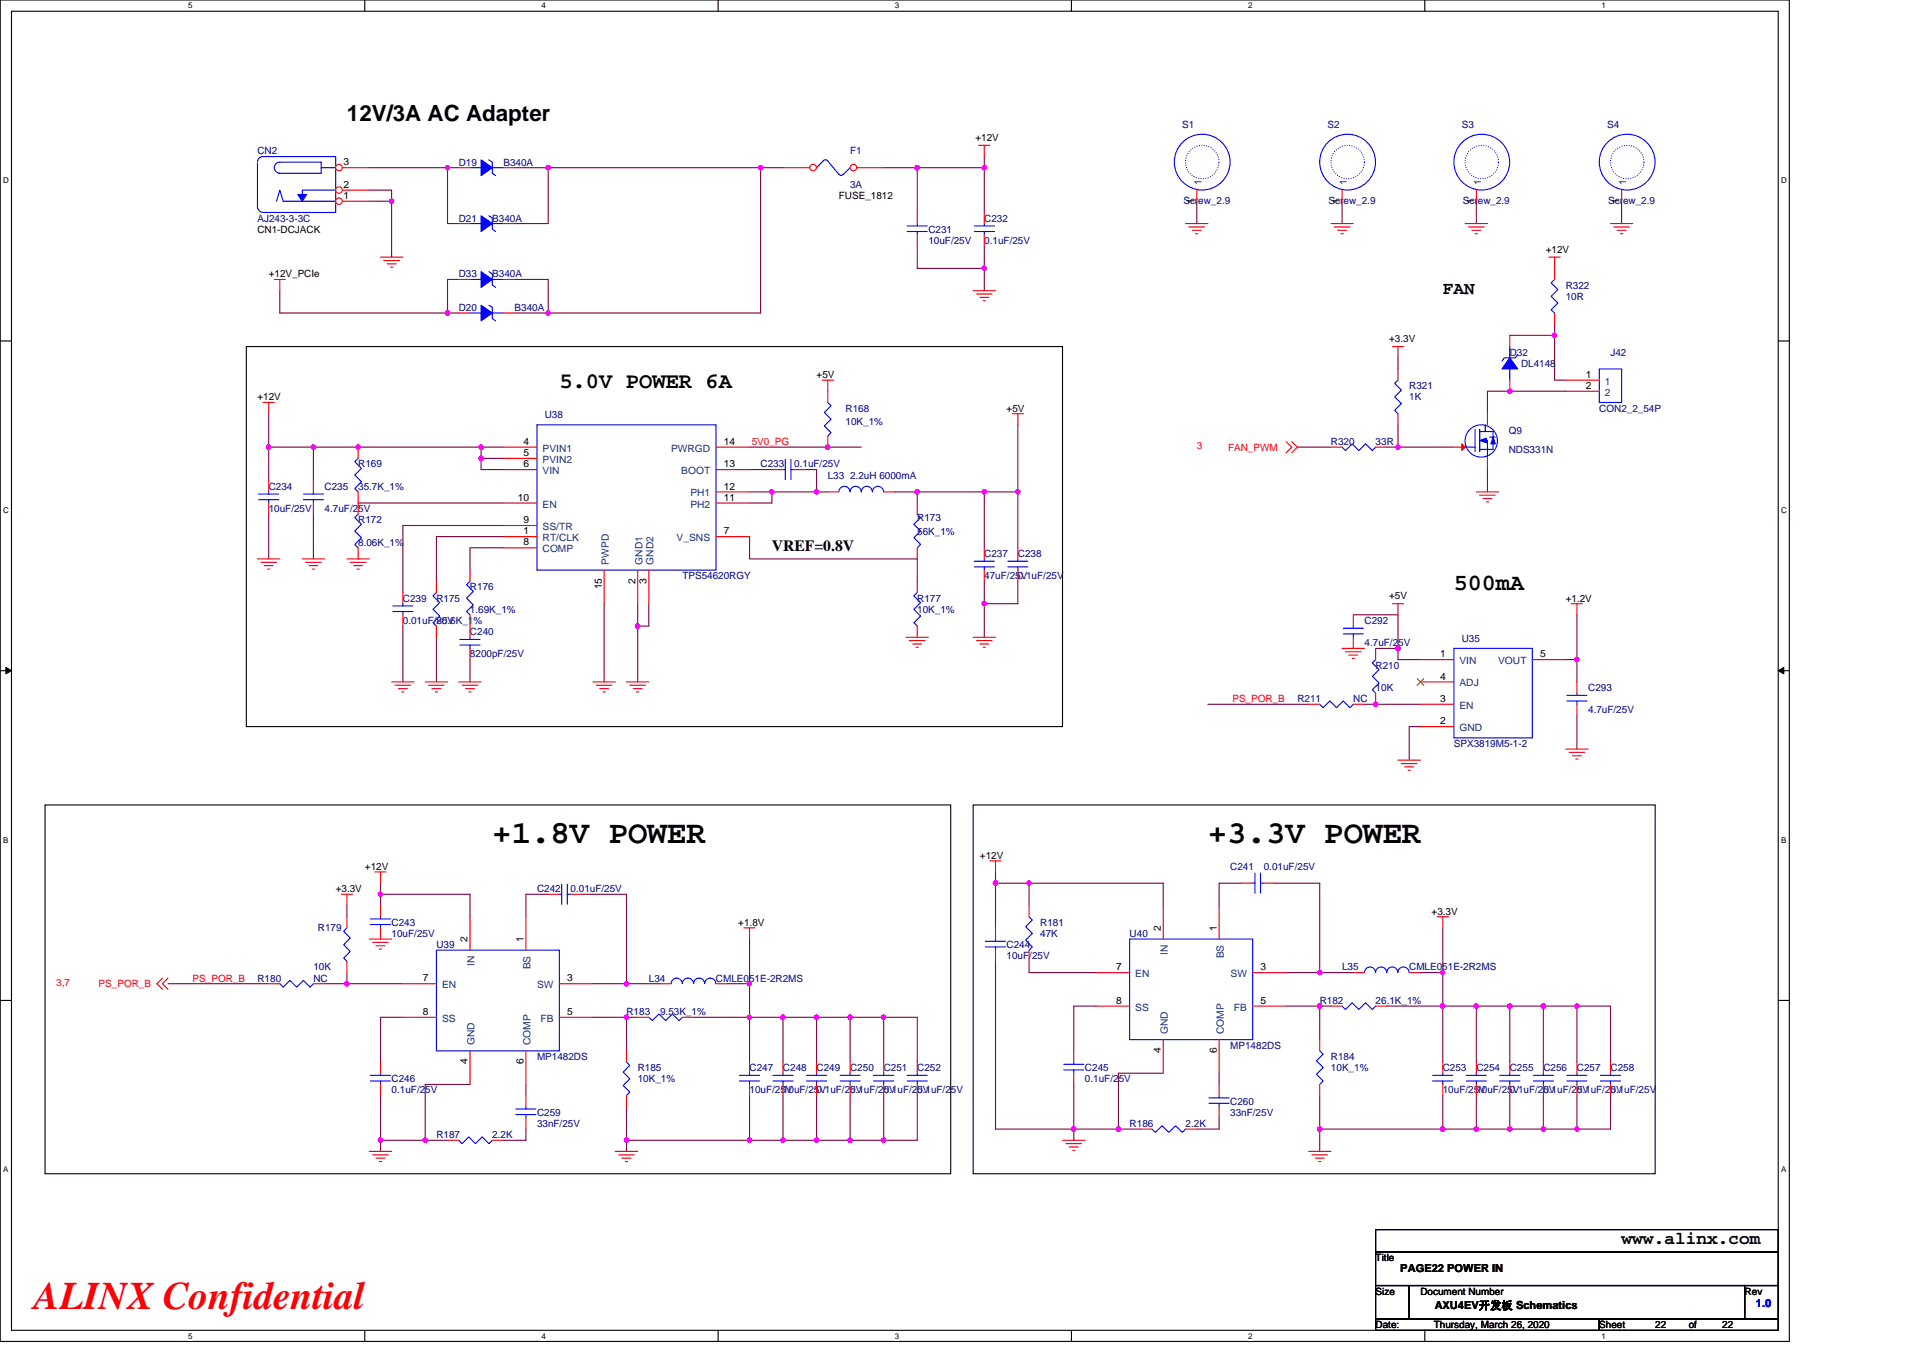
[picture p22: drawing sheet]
<svg xmlns="http://www.w3.org/2000/svg" width="297mm" height="210mm" viewBox="0 0 297 210" stroke-linecap="round" stroke-linejoin="round" font-family="sans-serif">
<defs><g id="words">
<text font-size="6" fill="#f00" x="5.2" y="202.3">ALINX Confidential</text>
<g font-size="5">
<text x="76" y="130.3">+1.8V POWER</text>
<text x="186.6" y="130.3">+3.3V POWER</text>
</g>
<text font-size="3.6" x="224.6" y="91.1">500mA</text>
<g font-size="3.5">
<text x="53.6" y="18.8">12V/3A AC Adapter</text>
<text x="86.4" y="59.9">5.0V POWER 6A</text>
</g>
<g font-size="2.8">
<text x="222.9" y="45.5">FAN</text>
<text x="250.5" y="192.3">www.alinx.com</text>
</g>
<text font-size="2.4" x="119.2" y="85.1">VREF=0.8V</text>
<g font-size="1.7">
<text x="216.3" y="196.6">PAGE22 POWER IN</text>
<text x="221.7" y="202.3">AXU4EV开发板 Schematics</text>
</g>
<text font-size="1.7" fill="#00f" x="271.2" y="202">1.0</text>
<g font-size="1.5" fill="#000080">
<text x="39.8" y="23.9">CN2</text>
<text x="131.3" y="23.9">F1</text>
<text x="182.6" y="19.7">S1</text>
<text x="205.1" y="19.7">S2</text>
<text x="225.8" y="19.7">S3</text>
<text x="248.2" y="19.7">S4</text>
<text x="70.9" y="25.6">D19</text>
<text x="77.8" y="25.6">B340A</text>
<text x="131.3" y="29">3A</text>
<text x="39.8" y="34.2">AJ243-3-3C</text>
<text x="70.9" y="34.2">D21</text>
<text x="76" y="34.2">B340A</text>
<text x="143.4" y="35.9">C231</text>
<text x="152" y="34.2">C232</text>
<text x="182.8" y="31.5">Screw_2.9</text>
<text x="205.2" y="31.5">Screw_2.9</text>
<text x="226" y="31.5">Screw_2.9</text>
<text x="248.4" y="31.5">Screw_2.9</text>
<text x="143.4" y="37.7">10uF/25V</text>
<text x="152" y="37.7">0.1uF/25V</text>
<text x="70.9" y="42.9">D33</text>
<text x="76" y="42.9">B340A</text>
<text x="241.8" y="44.6">R322</text>
<text x="241.8" y="46.3">10R</text>
<text x="70.9" y="48">D20</text>
<text x="79.5" y="48">B340A</text>
<text x="233.2" y="54.9">D32</text>
<text x="234.9" y="56.7">DL4148</text>
<text x="248.8" y="54.9">J42</text>
<text x="84.2" y="64.6">U38</text>
<text x="130.6" y="63.6">R168</text>
<text x="130.6" y="65.7">10K_1%</text>
<text x="217.7" y="60.1">R321</text>
<text x="217.7" y="61.8">1K</text>
<text x="247" y="63.6">CON2_2_54P</text>
<text x="205.6" y="68.8">R320</text>
<text x="212.5" y="68.8">33R</text>
<text x="233" y="67">Q9</text>
<text x="233" y="70">NDS331N</text>
<text x="41.5" y="75.7">C234</text>
<text x="50.1" y="75.7">C235</text>
<text x="55.3" y="72.2">R169</text>
<text x="55.3" y="75.7">35.7K_1%</text>
<text x="117.5" y="72.2">C233</text>
<text x="122.7" y="72.2">0.1uF/25V</text>
<text x="127.9" y="74">L33 2.2uH 6000mA</text>
<text x="41.5" y="79.1">10uF/25V</text>
<text x="50.1" y="79.1">4.7uF/25V</text>
<text x="55.3" y="80.9">R172</text>
<text x="141.7" y="80.5">R173</text>
<text x="141.7" y="82.6">56K_1%</text>
<text x="55.3" y="84.3">8.06K_1%</text>
<text x="105.4" y="89.5">TPS54620RGY</text>
<text x="152" y="86">C237</text>
<text x="152" y="89.5">47uF/25V</text>
<text x="157.2" y="86">C238</text>
<text x="157.2" y="89.5">0.1uF/25V</text>
<text x="62.2" y="92.9">C239</text>
<text x="67.4" y="92.9">R175</text>
<text x="72.6" y="91.2">R176</text>
<text x="72.6" y="94.7">1.69K_1%</text>
<text x="141.7" y="92.9">R177</text>
<text x="141.7" y="94.7">10K_1%</text>
<text x="62.2" y="96.4">0.01uF/25V</text>
<text x="67.4" y="96.4">80.6K_1%</text>
<text x="72.6" y="98.1">C240</text>
<text x="72.6" y="101.6">8200pF/25V</text>
<text x="210.8" y="96.4">C292</text>
<text x="210.8" y="99.9">4.7uF/25V</text>
<text x="225.8" y="99.2">U35</text>
<text x="212.5" y="103.3">R210</text>
<text x="212.5" y="106.8">10K</text>
<text x="245.3" y="106.8">C293</text>
<text x="200.4" y="108.5">R211</text>
<text x="209" y="108.5">NC</text>
<text x="245.3" y="110.2">4.7uF/25V</text>
<text x="224.6" y="115.4">SPX3819M5-1-2</text>
<text x="82.9" y="137.9">C242</text>
<text x="88.1" y="137.9">0.01uF/25V</text>
<text x="190" y="134.4">C241</text>
<text x="195.2" y="134.4">0.01uF/25V</text>
<text x="49.1" y="143.9">R179</text>
<text x="60.5" y="143">C243</text>
<text x="160.7" y="143">R181</text>
<text x="48.4" y="149.9">10K</text>
<text x="60.5" y="144.8">10uF/25V</text>
<text x="67.4" y="146.5">U39</text>
<text x="155.5" y="146.5">C244</text>
<text x="155.5" y="148.2">10uF/25V</text>
<text x="160.7" y="144.8">47K</text>
<text x="174.5" y="144.8">U40</text>
<text x="207.3" y="149.9">L35</text>
<text x="217.7" y="149.9">CMLE051E-2R2MS</text>
<text x="39.8" y="151.7">R180</text>
<text x="48.4" y="151.7">NC</text>
<text x="100.2" y="151.7">L34</text>
<text x="110.6" y="151.7">CMLE051E-2R2MS</text>
<text x="203.9" y="155.1">R182</text>
<text x="212.5" y="155.1">26.1K_1%</text>
<text x="96.8" y="156.8">R183</text>
<text x="102" y="156.8">9.53K_1%</text>
<text x="60.5" y="167.2">C246</text>
<text x="82.9" y="163.8">MP1482DS</text>
<text x="98.5" y="165.5">R185</text>
<text x="98.5" y="167.2">10K_1%</text>
<text x="115.8" y="165.5">C247</text>
<text x="120.9" y="165.5">C248</text>
<text x="126.1" y="165.5">C249</text>
<text x="131.3" y="165.5">C250</text>
<text x="136.5" y="165.5">C251</text>
<text x="141.7" y="165.5">C252</text>
<text x="167.6" y="165.5">C245</text>
<text x="167.6" y="167.2">0.1uF/25V</text>
<text x="190" y="162">MP1482DS</text>
<text x="205.6" y="163.8">R184</text>
<text x="205.6" y="165.5">10K_1%</text>
<text x="222.9" y="165.5">C253</text>
<text x="228" y="165.5">C254</text>
<text x="233.2" y="165.5">C255</text>
<text x="238.4" y="165.5">C256</text>
<text x="243.6" y="165.5">C257</text>
<text x="248.8" y="165.5">C258</text>
<text x="60.5" y="169">0.1uF/25V</text>
<text x="82.9" y="172.4">C259</text>
<text x="115.8" y="169">10uF/25V</text>
<text x="120.9" y="169">10uF/25V</text>
<text x="126.1" y="169">0.1uF/25V</text>
<text x="131.3" y="169">0.1uF/25V</text>
<text x="136.5" y="169">0.1uF/25V</text>
<text x="141.7" y="169">0.1uF/25V</text>
<text x="190" y="170.7">C260</text>
<text x="190" y="172.4">33nF/25V</text>
<text x="222.9" y="169">10uF/25V</text>
<text x="228" y="169">10uF/25V</text>
<text x="233.2" y="169">0.1uF/25V</text>
<text x="238.4" y="169">0.1uF/25V</text>
<text x="243.6" y="169">0.1uF/25V</text>
<text x="248.8" y="169">0.1uF/25V</text>
<text x="67.4" y="175.9">R187</text>
<text x="76" y="175.9">2.2K</text>
<text x="82.9" y="174.1">33nF/25V</text>
<text x="174.5" y="174.1">R186</text>
<text x="183.1" y="174.1">2.2K</text>
</g>
<g font-size="1.5">
<text x="150.7" y="21.8">+12V</text>
<text x="53.1" y="25.5">3</text>
<text x="53.1" y="29">2</text>
<text x="39.8" y="35.9">CN1-DCJACK</text>
<text x="53.1" y="30.7">1</text>
<text x="129.6" y="30.8">FUSE_1812</text>
<text x="184.5" y="31.5" transform="rotate(-90 184.5 31.5)">1</text>
<text x="206.9" y="31.5" transform="rotate(-90 206.9 31.5)">1</text>
<text x="227.7" y="31.5" transform="rotate(-90 227.7 31.5)">1</text>
<text x="250.1" y="31.5" transform="rotate(-90 250.1 31.5)">1</text>
<text x="238.8" y="39.1">+12V</text>
<text x="41.5" y="42.9">+12V_PCIe</text>
<text x="214.6" y="52.9">+3.3V</text>
<text x="126.1" y="58.4">+5V</text>
<text x="244.9" y="58.4">1</text>
<text x="39.8" y="61.8">+12V</text>
<text x="155.5" y="63.6">+5V</text>
<text x="244.9" y="60.1">2</text>
<text x="80.9" y="68.7">4</text>
<text x="80.9" y="70.5">5</text>
<text x="111.8" y="68.7">14</text>
<text x="80" y="77.4">10</text>
<text x="80.9" y="72.2">6</text>
<text x="111.8" y="72.2">13</text>
<text x="111.8" y="77.4">11</text>
<text x="111.8" y="75.6">12</text>
<text x="80.9" y="82.6">1</text>
<text x="80.9" y="80.8">9</text>
<text x="111.8" y="82.6">7</text>
<text x="80.9" y="84.3">8</text>
<text x="93" y="91.1" transform="rotate(-90 93 91.1)">15</text>
<text x="98.1" y="90.2" transform="rotate(-90 98.1 90.2)">2</text>
<text x="99.9" y="90.2" transform="rotate(-90 99.9 90.2)">3</text>
<text x="214.6" y="92.6">+5V</text>
<text x="241.8" y="92.9">+1.2V</text>
<text x="222.5" y="101.6">1</text>
<text x="237.9" y="101.6">5</text>
<text x="222.5" y="105">4</text>
<text x="222.5" y="108.5">3</text>
<text x="222.5" y="111.9">2</text>
<text x="51.9" y="137.9">+3.3V</text>
<text x="56.4" y="134.4">+12V</text>
<text x="151.4" y="132.7">+12V</text>
<text x="114" y="143">+1.8V</text>
<text x="179.3" y="143.9" transform="rotate(-90 179.3 143.9)">2</text>
<text x="188" y="143.9" transform="rotate(-90 188 143.9)">1</text>
<text x="221.1" y="141.3">+3.3V</text>
<text x="72.2" y="145.6" transform="rotate(-90 72.2 145.6)">2</text>
<text x="80.9" y="145.6" transform="rotate(-90 80.9 145.6)">1</text>
<text x="172.4" y="149.9">7</text>
<text x="194.7" y="149.9">3</text>
<text x="65.3" y="151.6">7</text>
<text x="87.6" y="151.6">3</text>
<text x="172.4" y="155.1">8</text>
<text x="194.7" y="155.1">5</text>
<text x="65.3" y="156.8">8</text>
<text x="87.6" y="156.8">5</text>
<text x="72.2" y="164.5" transform="rotate(-90 72.2 164.5)">4</text>
<text x="80.9" y="164.5" transform="rotate(-90 80.9 164.5)">6</text>
<text x="179.3" y="162.7" transform="rotate(-90 179.3 162.7)">4</text>
<text x="188" y="162.7" transform="rotate(-90 188 162.7)">6</text>
<text x="212.5" y="194.9">Title</text>
<text x="212.5" y="200">Size</text>
<text x="219.4" y="200">Document Number</text>
<text x="269.5" y="200">Rev</text>
<text x="212.5" y="205.2">Date:</text>
<text x="221.5" y="205.2">Thursday, March 26, 2020</text>
<text x="247" y="205.2">Sheet</text>
<text x="255.7" y="205.2">22</text>
<text x="260.9" y="205.2">of</text>
<text x="266" y="205.2">22</text>
</g>
<g font-size="1.5" fill="#004080">
<text x="185.6" y="28.5" transform="rotate(-90 185.6 28.5)">1</text>
<text x="208" y="28.5" transform="rotate(-90 208 28.5)">1</text>
<text x="228.8" y="28.5" transform="rotate(-90 228.8 28.5)">1</text>
<text x="251.2" y="28.5" transform="rotate(-90 251.2 28.5)">1</text>
<text x="247.9" y="59.4">1</text>
<text x="247.9" y="61.2">2</text>
<text x="83.8" y="69.8">PVIN1</text>
<text x="83.8" y="71.5">PVIN2</text>
<text x="103.6" y="69.8">PWRGD</text>
<text x="83.8" y="73.3">VIN</text>
<text x="105.2" y="73.3">BOOT</text>
<text x="106.6" y="76.7">PH1</text>
<text x="83.8" y="83.6">RT/CLK</text>
<text x="83.8" y="81.9">SS/TR</text>
<text x="83.8" y="78.4">EN</text>
<text x="104.5" y="83.6">V_SNS</text>
<text x="106.6" y="78.4">PH2</text>
<text x="83.8" y="85.3">COMP</text>
<text x="94" y="87.2" transform="rotate(-90 94 87.2)">PWPD</text>
<text x="99.2" y="87.2" transform="rotate(-90 99.2 87.2)">GND1</text>
<text x="100.9" y="87.2" transform="rotate(-90 100.9 87.2)">GND2</text>
<text x="225.4" y="102.6">VIN</text>
<text x="225.4" y="106.1">ADJ</text>
<text x="231.4" y="102.6">VOUT</text>
<text x="225.4" y="109.5">EN</text>
<text x="225.4" y="113">GND</text>
<text x="73.3" y="149.3" transform="rotate(-90 73.3 149.3)">IN</text>
<text x="82" y="149.8" transform="rotate(-90 82 149.8)">BS</text>
<text x="180.4" y="147.6" transform="rotate(-90 180.4 147.6)">IN</text>
<text x="189" y="148.1" transform="rotate(-90 189 148.1)">BS</text>
<text x="68.3" y="152.7">EN</text>
<text x="83" y="152.7">SW</text>
<text x="175.4" y="151">EN</text>
<text x="190.1" y="151">SW</text>
<text x="68.3" y="157.9">SS</text>
<text x="73.3" y="161.5" transform="rotate(-90 73.3 161.5)">GND</text>
<text x="82" y="161.5" transform="rotate(-90 82 161.5)">COMP</text>
<text x="83.5" y="157.9">FB</text>
<text x="175.4" y="156.1">SS</text>
<text x="180.4" y="159.8" transform="rotate(-90 180.4 159.8)">GND</text>
<text x="189" y="159.8" transform="rotate(-90 189 159.8)">COMP</text>
<text x="190.6" y="156.1">FB</text>
</g>
<g font-size="1.5" fill="#f00">
<text x="116.1" y="68.7">5V0_PG</text>
<text x="184.9" y="69.4">3</text>
<text x="189.7" y="69.6">FAN_PWM</text>
<text x="190.4" y="108.5">PS_POR_B</text>
<text x="8.7" y="152.4">3,7</text>
<text x="15.2" y="152.5">PS_POR_B</text>
<text x="29.8" y="151.7">PS_POR_B</text>
</g>
<g font-size="1.2">
<text x="29.1" y="1.3">5</text>
<text x="83.6" y="1.3">4</text>
<text x="138.2" y="1.3">3</text>
<text x="192.8" y="1.3">2</text>
<text x="247.4" y="1.3">1</text>
<text x=".5" y="28.3">D</text>
<text x="275.1" y="28.3">D</text>
<text x=".5" y="79.2">C</text>
<text x="275.1" y="79.2">C</text>
<text x=".5" y="130.2">B</text>
<text x="275.1" y="130.2">B</text>
<text x=".5" y="181.1">A</text>
<text x="275.1" y="181.1">A</text>
<text x="29.1" y="206.8">5</text>
<text x="83.6" y="206.8">4</text>
<text x="138.2" y="206.8">3</text>
<text x="192.8" y="206.8">2</text>
<text x="247.4" y="206.8">1</text>
</g>
</g></defs>
<path d="M0 0h276.4v207.3h-276.4zM1.8 1.7h272.9v203.8h-272.9z" fill="none" stroke="#000" stroke-width=".17"/>
<g fill="#fff">
<path d="M29.1 .2h.6v1.4h-.6z"/>
<path d="M29.1 205.7h.6v1.4h-.6z"/>
</g>
<path d="M56.3 0v1.7M56.3 205.5v1.8" fill="none" stroke="#000" stroke-width=".17"/>
<g fill="#fff">
<path d="M83.6 .2h.7v1.4h-.7z"/>
<path d="M83.6 205.7h.7v1.4h-.7z"/>
</g>
<path d="M110.9 0v1.7M110.9 205.5v1.8" fill="none" stroke="#000" stroke-width=".17"/>
<g fill="#fff">
<path d="M138.2 .2h.7v1.4h-.7z"/>
<path d="M138.2 205.7h.7v1.4h-.7z"/>
</g>
<path d="M165.5 0v1.7M165.5 205.5v1.8" fill="none" stroke="#000" stroke-width=".17"/>
<g fill="#fff">
<path d="M192.8 .2h.6v1.4h-.6z"/>
<path d="M192.8 205.7h.6v1.4h-.6z"/>
</g>
<path d="M220.1 0v1.7M220.1 205.5v1.8" fill="none" stroke="#000" stroke-width=".17"/>
<g fill="#fff">
<path d="M247.4 .2h.6v1.4h-.6z"/>
<path d="M247.4 205.7h.6v1.4h-.6z"/>
<path d="M.5 27.2h.8v1.4h-.8z"/>
<path d="M275.1 27.2h.9v1.4h-.9z"/>
<path d="M.5 78.1h.8v1.4h-.8z"/>
<path d="M275.1 78.1h.9v1.4h-.9z"/>
</g>
<path d="M0 52.7h1.8M274.7 52.7h1.7" fill="none" stroke="#000" stroke-width=".17"/>
<g fill="#fff">
<path d="M.5 129.1h.8v1.4h-.8z"/>
<path d="M275.1 129.1h.8v1.4h-.8z"/>
</g>
<path d="M0 103.6h1.8M274.7 103.6h1.7" fill="none" stroke="#000" stroke-width=".17"/>
<path d="M.9 103.1l.9 .5-.9 .5zM274.7 103.6l.8-.5v1z" fill="#000" stroke="#000" stroke-width=".15"/>
<g fill="#fff">
<path d="M.5 180h.8v1.4h-.8z"/>
<path d="M275.1 180h.8v1.4h-.8z"/>
</g>
<path d="M38.1 53.6h126v58.7h-126zM7 124.4h139.9v57h-139.9zM150.3 124.4h105.4v57h-105.4zM0 154.6h1.8M274.7 154.6h1.7M212.5 190h62.2v3.5h-62.2zM212.5 193.5h62.2v5.1h-62.2zM212.5 198.6h5.2v5.2h-5.2zM217.7 198.6h51.8v5.2h-51.8zM269.5 198.6h5.2v5.2h-5.2zM212.5 203.8h34.5v1.7h-34.5zM247 203.8h27.7v1.7h-27.7z" fill="none" stroke="#000" stroke-width=".17"/>
<g fill="none" stroke="#800040" stroke-width=".17">
<path d="M57 31.1h3.5M57 29.4h3.5v1.7M57 25.9h12.1M60.5 31.1v8.6M69.1 25.9h1.8M69.1 25.9v8.6h1.8M79.5 25.9h5.2M117.5 25.9v22.5h-32.8M117.5 25.9h3.4M117.5 25.9h-32.8v8.6h-5.2M136.5 25.9h5.2M141.7 25.9h10.3"/>
<path d="M141.7 25.9v6.9M141.7 38v3.5h10.3M152 38v3.5M152 25.9v6.9M152 24.2v1.7M184.9 31.1v3.4M207.3 31.1v3.4M228 31.1v3.4M250.5 31.1v3.4M69.1 48.4h1.8M70.9 43.2h-1.8v5.2h-25.9v-3.5M79.5 43.2h5.2v5.2h-5.2"/>
<path d="M152 41.5v3.4M215.9 55.3v1.7M233.2 51.8h6.9M240.1 50.1v1.7M240.1 51.8v6.9h1.7M41.5 69.1h6.9M41.5 63.9v5.2M41.5 69.1v5.2M41.5 79.5v6.9M48.4 69.1h25.9v1.7h3.5M48.4 79.5v6.9M48.4 69.1v5.2"/>
<path d="M55.3 77.7h22.5M74.3 69.1h3.5M74.3 70.8v1.8h3.5M115.8 76h3.4M115.8 69.1h17.3M115.8 72.6h3.4M119.2 76h6.9M119.2 76v1.7h-3.4M124.4 72.6h1.7v3.4M126.1 76h1.8M138.2 76h3.5M141.7 76h15.5"/>
<path d="M141.7 76v1.7M152 76v8.6M157.2 76v8.6M157.2 65.6v10.4M200.4 69.1h5.2M214.2 69.1h1.7M215.9 65.6v3.5h8.7M229.8 72.4v3.6M241.8 60.5h-12v3.4M62.2 96.7v8.7M67.4 98.5v6.9M77.8 81.2h-15.6v10.3"/>
<path d="M77.8 82.9h-10.4v6.9M77.8 84.6h-5.2v3.5M93.3 93.3v12.1M98.5 93.3v3.4M98.5 96.7v8.7M100.2 93.3v3.4h-1.7M115.8 82.9v3.5h25.9v3.4M152 89.8v3.5M152 93.3v5.2M157.2 89.8v3.5h-5.2M209 95h6.9v5.2M243.6 95v6.9"/>
<path d="M72.6 101.9v3.5M186.6 108.8h15.5M210.8 108.8h8.6M212.5 100.2h3.4M215.9 100.2v1.7h3.5M219.4 112.3h-1.7v5.2M241.8 101.9h1.8M243.6 101.9v3.5M243.6 110.6v5.1M53.6 139.9v1.7M58.8 136.5v1.7M58.8 138.2h13.8v3.4"/>
<path d="M58.8 138.2v1.7M84.7 138.2h-3.5v3.4M89.9 138.2h6.9v13.8M153.8 134.7v1.8M153.8 136.5h5.2v3.4M153.8 136.5v6.9M159 136.5h20.7v3.4M191.8 136.5h-3.5v3.4M197 136.5h6.9v13.8M25.9 152h15.6M50.1 152h3.5M53.6 150.3v1.7"/>
<path d="M53.6 152h8.6M62.2 157.2h-3.4v6.9M91.6 152h5.2M91.6 157.2h5.2M96.8 152h5.2M96.8 157.2h1.7M96.8 157.2v5.2M107.1 157.2h8.7M112.3 152h3.5M115.8 145.1v6.9M115.8 157.2h5.1M115.8 157.2v6.9"/>
<path d="M115.8 152v5.2M120.9 157.2v6.9M120.9 157.2h5.2M126.1 157.2h5.2M126.1 157.2v6.9M131.3 157.2h5.2M131.3 157.2v6.9M136.5 157.2v6.9M136.5 157.2h5.2v6.9M153.8 148.5v26h12.1M159 148.5v1.8h10.3M169.3 155.4h-3.4v7"/>
<path d="M198.7 150.3h5.2M198.7 155.4h5.2M203.9 155.4h1.7M203.9 155.4v5.2M203.9 150.3h5.1M214.2 155.4h8.7M219.4 150.3h3.5M222.9 150.3v5.1M222.9 155.4v8.7M222.9 143.4v6.9M222.9 155.4h5.1M228 155.4v8.7"/>
<path d="M228 155.4h5.2M233.2 155.4v8.7M233.2 155.4h5.2M238.4 155.4v8.7M238.4 155.4h5.2M243.6 155.4h5.2v8.7M243.6 155.4v8.7M58.8 169.3v6.9M58.8 176.2v1.7M58.8 176.2h6.9M65.7 176.2h3.4M72.6 167.6h-6.9v8.6"/>
<path d="M81.2 167.6v1.7M81.2 174.5v1.7h-3.4M96.8 176.2v1.7M96.8 171v5.2M96.8 176.2h19M115.8 176.2h5.1M115.8 169.3v6.9M120.9 169.3v6.9M120.9 176.2h5.2M126.1 169.3v6.9M126.1 176.2h5.2M131.3 169.3v6.9"/>
<path d="M131.3 176.2h5.2M136.5 169.3v6.9M141.7 169.3v6.9h-5.2M165.9 174.5h6.9M165.9 174.5v1.7M165.9 167.6v6.9M172.8 174.5h3.4M179.7 165.8h-6.9v8.7M188.3 165.8v1.8M188.3 172.7v1.8h-3.4M203.9 169.3v5.2M203.9 174.5v3.4"/>
<path d="M203.9 174.5h19M222.9 169.3v5.2M222.9 174.5h5.1M228 174.5h5.2M228 169.3v5.2M233.2 174.5h5.2M233.2 169.3v5.2M238.4 169.3v5.2M243.6 169.3v5.2M248.8 169.3v5.2h-10.4"/>
</g>
<g fill="#f0f" stroke="#f0f" stroke-width=".17">
<circle cx="84.7" cy="25.9" r=".34"/>
<circle cx="60.5" cy="31.1" r=".34"/>
<circle cx="152" cy="25.9" r=".34"/>
<circle cx="141.7" cy="25.9" r=".34"/>
<circle cx="152" cy="41.4" r=".34"/>
<circle cx="74.3" cy="69.1" r=".34"/>
<circle cx="55.3" cy="69.1" r=".34"/>
<circle cx="74.3" cy="70.8" r=".33"/>
<circle cx="98.5" cy="96.7" r=".33"/>
<circle cx="126.1" cy="76" r=".34"/>
<circle cx="152" cy="93.3" r=".34"/>
<circle cx="152" cy="76" r=".34"/>
<circle cx="141.7" cy="76" r=".34"/>
<circle cx="157.2" cy="76" r=".34"/>
<circle cx="48.4" cy="69.1" r=".34"/>
<circle cx="41.5" cy="69.1" r=".34"/>
<circle cx="127.8" cy="69.1" r=".34"/>
<circle cx="119.2" cy="76" r=".34"/>
<circle cx="136.5" cy="176.2" r=".34"/>
<circle cx="126.1" cy="157.2" r=".33"/>
<circle cx="120.9" cy="157.2" r=".33"/>
<circle cx="131.3" cy="176.2" r=".34"/>
<circle cx="126.1" cy="176.2" r=".34"/>
<circle cx="131.3" cy="157.2" r=".33"/>
<circle cx="136.5" cy="157.2" r=".33"/>
<circle cx="58.8" cy="138.2" r=".34"/>
<circle cx="96.8" cy="157.2" r=".33"/>
<circle cx="96.8" cy="152" r=".34"/>
<circle cx="58.8" cy="176.2" r=".34"/>
<circle cx="115.8" cy="157.2" r=".33"/>
<circle cx="115.8" cy="152" r=".34"/>
<circle cx="115.8" cy="176.2" r=".34"/>
<circle cx="96.8" cy="176.2" r=".34"/>
<circle cx="65.7" cy="176.2" r=".34"/>
<circle cx="120.9" cy="176.2" r=".34"/>
<circle cx="228" cy="155.4" r=".34"/>
<circle cx="203.9" cy="150.3" r=".34"/>
<circle cx="222.8" cy="150.3" r=".34"/>
<circle cx="153.8" cy="136.4" r=".34"/>
<circle cx="243.6" cy="174.4" r=".33"/>
<circle cx="238.4" cy="174.4" r=".33"/>
<circle cx="203.9" cy="155.4" r=".34"/>
<circle cx="165.8" cy="174.4" r=".33"/>
<circle cx="222.8" cy="155.4" r=".34"/>
<circle cx="233.2" cy="174.4" r=".33"/>
<circle cx="228" cy="174.4" r=".33"/>
<circle cx="172.8" cy="174.4" r=".33"/>
<circle cx="158.9" cy="136.4" r=".34"/>
<circle cx="222.8" cy="174.4" r=".33"/>
<circle cx="203.9" cy="174.4" r=".33"/>
<circle cx="243.6" cy="155.4" r=".34"/>
<circle cx="238.4" cy="155.4" r=".34"/>
<circle cx="233.2" cy="155.4" r=".34"/>
<circle cx="84.7" cy="48.4" r=".34"/>
<circle cx="69.1" cy="48.4" r=".34"/>
<circle cx="69.1" cy="25.9" r=".34"/>
<circle cx="53.6" cy="152" r=".34"/>
<circle cx="117.5" cy="25.9" r=".34"/>
<circle cx="215.9" cy="69.1" r=".34"/>
<circle cx="240.1" cy="51.8" r=".34"/>
<circle cx="233.2" cy="60.4" r=".34"/>
<circle cx="243.6" cy="101.9" r=".34"/>
<circle cx="215.9" cy="100.2" r=".34"/>
<circle cx="212.5" cy="108.8" r=".34"/>
</g>
<g fill="none" stroke="#f00" stroke-width=".17">
<path d="M58.8 39.7h3.4M70.9 34.5h1.7M77.8 34.5h1.7M151.2 22.5h1.7M152 22.5v1.7M183.1 34.5h3.5M183.6 35.1h2.5M184.2 35.6h1.3M184.7 36.1h.3M205.6 34.5h3.4M206.1 35.1h2.4M206.6 35.6h1.4"/>
<path d="M207.1 36.1h.4M226.3 34.5h3.5M226.8 35.1h2.5M227.3 35.6h1.4M227.9 36.1h.3M239.3 39.7h1.7M240.1 39.7v1.8M248.8 34.5h3.4M249.3 35.1h2.4M249.8 35.6h1.4M250.3 36.1h.4M250.5 29.4v1.7"/>
<path d="M42.4 43.2h1.7M43.2 43.2v1.7M59.3 40.3h2.4M59.8 40.8h1.4M60.3 41.3h.4M70.9 43.2h1.7M70.9 48.4h1.7M77.8 43.2h1.7M77.8 48.4h1.7M127 58.7h1.7M127.9 58.7v3.5M150.3 44.9h3.5"/>
<path d="M150.8 45.4h2.4M151.4 46h1.3M151.9 46.5h.3M215.1 53.6h1.7M215.9 53.6v1.7M233.2 58.7v1.8M233.2 51.8v1.8M241.8 58.7h5.2M40.6 62.2h1.8M41.5 62.2v1.7M127.9 67.4v1.7M156.4 63.9h1.7"/>
<path d="M157.2 63.9v1.7M198.7 68.2l.8 .9-.8 .9M199.5 68.2l.9 .9-.9 .9M228 76h3.5M228.6 76.5h2.4M229.1 77h1.4M229.6 77.6h.3M241.8 60.5h5.2M39.8 86.4h3.4M40.3 86.9h2.4M40.8 87.4h1.4M41.3 87.9h.4"/>
<path d="M46.7 86.4h3.4M47.2 86.9h2.4M47.7 87.4h1.4M48.2 87.9h.4M53.6 86.4h3.4M54.1 86.9h2.4M54.6 87.4h1.4M55.1 87.9h.4M72.6 95v3.5M72.6 88.1v1.7M140 98.5h3.4M140.5 99h2.4"/>
<path d="M141 99.5h1.4M150.3 98.5h3.5M150.8 99h2.4M151.4 99.5h1.3M215.1 93.3h1.7M215.9 93.3v1.7M242.7 93.3h1.8M243.6 93.3v1.7M60.5 105.4h3.5M61 105.9h2.4M61.5 106.4h1.4M62.1 106.9h.3"/>
<path d="M65.7 105.4h3.4M66.2 105.9h2.4M66.7 106.4h1.4M67.2 106.9h.4M70.9 105.4h3.4M71.4 105.9h2.4M71.9 106.4h1.4M72.4 106.9h.4M72.6 100.2v1.7M91.6 105.4h3.4M92.1 105.9h2.4M92.6 106.4h1.4"/>
<path d="M93.2 106.9h.3M96.8 105.4h3.4M97.3 105.9h2.4M97.8 106.4h1.4M98.3 106.9h.4M141.5 100h.4M151.9 100h.3M207.3 100.2h3.5M207.8 100.7h2.4M208.3 101.2h1.4M208.9 101.7h.3M215.9 117.5h3.5"/>
<path d="M216.5 118h2.4M217 118.5h1.4M217.5 119h.3M241.8 115.7h3.5M242.4 116.2h2.4M242.9 116.8h1.4M243.4 117.3h.4M52.7 138.2h1.8M53.6 138.2v1.7M57.9 134.7h1.7M58.8 134.7v1.8M152.9 133h1.7"/>
<path d="M153.8 133v1.7M159 139.9v1.7M25.1 151.1l-.9 .9 .9 .9M25.9 151.1l-.8 .9 .8 .9M57 145.1h3.5M57.6 145.6h2.4M58.1 146.1h1.4M58.6 146.6h.3M114.9 143.4h1.7M115.8 143.4v1.7M159 146.8v1.7M222 141.6h1.7"/>
<path d="M222.9 141.6v1.8M57 177.9h3.5M57.6 178.4h2.4M58.1 178.9h1.4M58.6 179.5h.3M81.2 169.3v1.7M81.2 172.7v1.8M95 177.9h3.5M95.6 178.4h2.4M96.1 178.9h1.4M96.6 179.5h.3M164.1 176.2h3.5"/>
<path d="M164.7 176.7h2.4M165.2 177.2h1.4M165.7 177.7h.3M188.3 167.6v1.7M188.3 171v1.7M202.1 177.9h3.5M202.6 178.4h2.5M203.2 178.9h1.4M203.7 179.5h.3M238.4 164.1v1.7M238.4 167.6v1.7"/>
</g>
<g fill="none" stroke="#00f" stroke-width=".17">
<path d="M39.8 25.2v6.9M39.8 25a.84 .84 0 0 1 .8-.8h11.3v8.6h-11.3a.9 .9 0 0 1-.8-.9M42.7 31.1l.5-1.7 .5 1.7h8.2M43.2 26.8a.85 .85 0 0 1-.8-.9 .85 .85 0 0 1 .8-.8h6.4v1.7h-6.6M49.6 25.9h2.3M51.9 29.4h-5.2v1.7M72.6 34.5h1.7M75.5 33.3l.5 .4v1.7l.6 .4M76 34.5h1.8M72.6 43.2h1.7M72.6 48.4h1.7M75.5 42l.5 .3v1.7l.6 .4"/>
<path d="M75.5 47.2l.5 .3v1.7l.6 .4M76 43.2h1.8M76 48.4h1.8M233.2 57v1.7M233.2 53.6v1.7M234.4 54.8l-.3 .5h-1.7l-.4 .5M247 57h3.5v5.2h-3.5zM127.9 62.2l.5 .5-1.1 1 1.1 1.1-1.1 1 1.1 1-.5 .6M71 99.7h3.1M71 98.8h3.1M72.6 89.8l-.5 .5 1 1.1-1 1 1 1.1-1 1 .5 .5M72.6 98.5v.3"/>
<path d="M72.6 99.7v.5M159 141.6l.5 .6-1.1 1 1.1 1-1.1 1.1 1.1 1-.5 .5M79.7 172.2h3.1M79.7 171.3h3.1M81.2 171v.3M81.2 172.2v.5M186.7 170.5h3.2M186.7 169.6h3.2M188.3 169.3v.3M188.3 170.5v.5M236.9 167h3.1M236.9 166.2h3.1"/>
<path d="M238.4 165.8v.4M238.4 167v.6"/>
<circle cx="251.3" cy="25" r="4.3"/>
</g>
<g fill="#00f" stroke="#00f" stroke-width=".17">
<path d="M74.3 33.3l1.7 1.2-1.7 1.3z" fill-rule="evenodd"/>
<path d="M74.3 42l1.7 1.2-1.7 1.2z" fill-rule="evenodd"/>
<path d="M74.3 47.2l1.7 1.2-1.7 1.2z" fill-rule="evenodd"/>
<path d="M233.2 55.3l1.2 1.7h-2.4z" fill-rule="evenodd"/>
<path d="M46 30.1h1.4l-.7 1z" fill-rule="evenodd"/>
</g>
<circle cx="251.3" cy="25" r="2.58" fill="none" stroke="#00f" stroke-width=".17" stroke-dasharray="0 .3"/>
<circle cx="52.4" cy="31.1" r=".51" fill="#fff" stroke="#f00" stroke-width=".17"/>
<path d="M52.9 31.1h4.1" fill="none" stroke="#f00" stroke-width=".17"/>
<circle cx="52.4" cy="25.9" r=".51" fill="#fff" stroke="#f00" stroke-width=".17"/>
<path d="M52.9 25.9h4.1" fill="none" stroke="#f00" stroke-width=".17"/>
<circle cx="52.4" cy="29.4" r=".51" fill="#fff" stroke="#f00" stroke-width=".17"/>
<g fill="none" stroke="#f00" stroke-width=".17">
<path d="M52.9 29.4h4.1M141.7 32.8v1.7M141.7 36.3v1.7M184.9 29.4v1.7M240.1 41.5v1.7M240.1 48.4v1.7M48.4 74.3v1.7M48.4 77.7v1.8M55.3 76v1.7M55.3 69.1v1.7M77.8 69.1h5.1M77.8 70.8h5.1"/>
<path d="M77.8 72.6h5.1M77.8 77.7h5.1M110.6 77.7h5.2M110.6 76h5.2M110.6 72.6h5.2M110.6 69.1h5.2M224.6 69.1h1.7M229.8 70.7v1.7M229.8 63.9v1.7M67.4 96.7v1.8M67.4 89.8v1.7M77.8 82.9h5.1"/>
<path d="M77.8 84.6h5.1M77.8 81.2h5.1M93.3 88.1v5.2M98.5 88.1v5.2M100.2 88.1v5.2M110.6 82.9h5.2M141.7 96.7v1.8M141.7 89.8v1.7M152 84.6v1.8M152 88.1v1.7M219.4 101.9h5.2M219.4 105.4h5.2"/>
<path d="M219.4 108.8h5.2M219.4 112.3h5.2M236.7 101.9h5.1M179.7 139.9v5.2M188.3 139.9v5.2M98.5 157.2h1.7M102 152h1.7M105.4 157.2h1.7M110.6 152h1.7M169.3 150.3h5.2M169.3 155.4h5.2M193.5 150.3h5.2"/>
<path d="M193.5 155.4h5.2M205.6 155.4h1.7M209 150.3h1.8M212.5 155.4h1.7M217.7 150.3h1.7M69.1 176.2h1.8M76 176.2h1.8M115.8 164.1v1.7M115.8 167.6v1.7M120.9 164.1v1.7M120.9 167.6v1.7M179.7 160.6v5.2"/>
<path d="M188.3 160.6v5.2M203.9 160.6v1.8M203.9 167.6v1.7"/>
</g>
<g fill="none" stroke="#00f" stroke-width=".17">
<path d="M127.2 24.9l-1.1 1M127.9 24.8l-.4-.1-.4 .1M127.9 24.9l1.7 2M130.2 26.9l-.3 .2-.3-.2M131.3 25.9l-1 1M140.1 35.8h3.1M140.1 34.9h3.1M141.7 34.5v.4M141.7 35.8v.5M240.1 43.2l-.5 .5 1 1-1 1.1 1 1-1 1.1 .5 .5M46.9 77.2h3.1M46.9 76.3h3.1"/>
<path d="M48.4 76v.3M48.4 77.2v.5M55.3 70.8l-.5 .5 1 1.1-1 1 1 1-1 1.1 .5 .5M82.9 65.6h27.7v22.5h-27.7zM226.3 69.1h1.6M227.9 66.3v3.5M228.6 66.3v3.5M228.7 69.4h1.6M228.7 66.7h1.9v1M229.4 68.1h.4v2.6M229.4 65.6v1.1h-.8M230.1 67.5h.9"/>
<path d="M230.6 68.6v.8h-2M67.4 91.5l-.5 .6 1 1-1 1 1 1.1-1 1 .5 .5M141.7 91.5l-.5 .6 1 1-1 1 1 1.1-1 1 .5 .5M150.5 87.6h3.1M150.5 86.7h3.1M152 86.4v.3M152 87.6v.5M224.6 100.2h12.1v13.8h-12.1zM100.2 157.2l.6 .5 1-1 1 1 1.1-1 1 1 .5-.5M105.4 152a.86 .86 0 0 0-.9-.9 .86 .86 0 0 0-.8 .9M107.1 152a.86 .86 0 0 0-.8-.9 .86 .86 0 0 0-.9 .9M108.8 152a.85 .85 0 0 0-.8-.9 .85 .85 0 0 0-.9 .9"/>
<path d="M110.6 152a.86 .86 0 0 0-.9-.9 .86 .86 0 0 0-.8 .9M174.5 145.1h19v15.5h-19zM207.3 155.4l.5 .6 1.1-1.1 1 1.1 1-1.1 1.1 1.1 .5-.6M212.5 150.3a.85 .85 0 0 0-.9-.9 .85 .85 0 0 0-.8 .9M215.9 150.3a.86 .86 0 0 0-.8-.9 .86 .86 0 0 0-.9 .9 .86 .86 0 0 0-.9-.9 .86 .86 0 0 0-.8 .9M217.7 150.3a.86 .86 0 0 0-.9-.9 .86 .86 0 0 0-.9 .9M70.9 176.2l.5 .5 1-1 1 1 1.1-1 1 1 .5-.5M114.2 167h3.1M114.2 166.2h3.1M115.8 165.8v.4M115.8 167v.6M119.4 167h3.1"/>
<path d="M119.4 166.2h3.1M120.9 165.8v.4M120.9 167v.6M203.9 162.4l.5 .5-1.1 1 1.1 1.1-1.1 1 1.1 1-.5 .6"/>
<circle cx="185.7" cy="25" r="4.3"/>
<circle cx="228.8" cy="68.1" r="2.5"/>
</g>
<path d="M218.9 104.9l1 1M219.9 104.9l-1 1" fill="none" stroke="#804000" stroke-width=".15"/>
<circle cx="185.7" cy="25" r="2.58" fill="none" stroke="#00f" stroke-width=".17" stroke-dasharray="0 .3"/>
<g fill="#00f" stroke="#00f" stroke-width=".17">
<path d="M228.6 68.1l1-.4v.7z" fill-rule="evenodd"/>
<path d="M230.6 67.5l.4 1.1h-.7z" fill-rule="evenodd"/>
</g>
<path d="M225.8 68.6l.5 .5-.5 .5z" fill="#f00" stroke="#f00" stroke-width=".17"/>
<circle cx="125.6" cy="25.9" r=".51" fill="#fff" stroke="#f00" stroke-width=".17"/>
<path d="M120.9 25.9h4.2" fill="none" stroke="#f00" stroke-width=".17"/>
<circle cx="131.8" cy="25.9" r=".51" fill="#fff" stroke="#f00" stroke-width=".17"/>
<g fill="none" stroke="#f00" stroke-width=".17">
<path d="M70.9 25.9h1.7M77.8 25.9h1.7M132.4 25.9h4.1M152 32.8v1.7M152 36.3v1.7M207.3 29.4v1.7M228 29.4v1.7M215.9 57v1.7M41.5 74.3v1.7M41.5 77.7v1.8M55.3 77.7v1.8M119.2 72.6h1.7"/>
<path d="M122.7 72.6h1.7M127.9 76h1.7M136.5 76h1.7M141.7 77.7v1.8M205.6 69.1h1.7M212.5 69.1h1.7M215.9 63.9v1.7M55.3 84.6v1.8M62.2 91.5v1.8M62.2 95v1.7M141.7 84.6v1.8M157.2 84.6v1.8"/>
<path d="M157.2 88.1v1.7M209 95v1.7M209 98.5v1.7M202.1 108.8h1.8M209 108.8h1.8M212.5 100.2v1.7M212.5 107.1v1.7M243.6 105.4v1.7M243.6 108.8v1.8M58.8 139.9v1.7M84.7 138.2h1.7M88.1 138.2h1.8"/>
<path d="M191.8 136.5h1.7M195.2 136.5h1.8M41.5 152h1.7M48.4 152h1.7M53.6 141.6v1.8M53.6 148.5v1.8M58.8 143.4v1.7M62.2 152h5.2M62.2 157.2h5.2M72.6 141.6v5.2M81.2 141.6v5.2M86.4 152h5.2"/>
<path d="M86.4 157.2h5.2M153.8 143.4v1.7M153.8 146.8v1.7M58.8 164.1v1.7M58.8 167.6v1.7M72.6 162.4v5.2M81.2 162.4v5.2M96.8 162.4v1.7M96.8 169.3v1.7M126.1 164.1v1.7M126.1 167.6v1.7M131.3 164.1v1.7"/>
<path d="M131.3 167.6v1.7M136.5 164.1v1.7M136.5 167.6v1.7M141.7 164.1v1.7M141.7 167.6v1.7M165.9 162.4v1.7M165.9 165.8v1.8M176.2 174.5h1.7M183.1 174.5h1.8M222.9 164.1v1.7M222.9 167.6v1.7M228 164.1v1.7"/>
<path d="M228 167.6v1.7M233.2 164.1v1.7M233.2 167.6v1.7M243.6 164.1v1.7M243.6 167.6v1.7M248.8 164.1v1.7M248.8 167.6v1.7"/>
</g>
<g fill="none" stroke="#00f" stroke-width=".17">
<path d="M72.6 25.9h1.7M75.5 24.7l.5 .4v1.7l.6 .3M76 25.9h1.8M150.5 35.8h3.1M150.5 34.9h3.1M152 34.5v.4M152 35.8v.5M215.9 58.7l-.5 .5 1.1 1.1-1.1 1 1.1 1.1-1.1 1 .5 .5M39.9 77.2h3.1M39.9 76.3h3.1M41.5 76v.3M41.5 77.2v.5"/>
<path d="M55.3 79.5l-.5 .5 1 1-1 1 1 1.1-1 1 .5 .5M120.9 72.6h.4M121.3 71v3.1M122.2 71v3.1M122.2 72.6h.5M134.7 76a.86 .86 0 0 0-.8-.9 .86 .86 0 0 0-.9 .9 .87 .87 0 0 0-.8-.9 .87 .87 0 0 0-.9 .9 .86 .86 0 0 0-.9-.9 .86 .86 0 0 0-.8 .9M136.5 76a.86 .86 0 0 0-.9-.9 .86 .86 0 0 0-.8 .9M141.7 79.5l.5 .5-1 1 1 1-1 1.1 1 1-.5 .5M207.3 69.1l.5 .5 1.1-1 1 1 1-1 1.1 1 .5-.5M60.7 94.5h3.1M60.7 93.6h3.1M62.2 93.3v.3"/>
<path d="M62.2 94.5v.5M155.7 87.6h3.1M155.7 86.7h3.1M157.2 86.4v.3M157.2 87.6v.5M207.5 97.9h3.1M207.5 97.1h3.1M209 96.7v.4M209 97.9v.6M203.9 108.8l.5 .5 1-1 1.1 1 1-1 1 1 .5-.5M212.5 101.9l-.5 .5 1 1.1-1 1 1 1-1 1.1 .5 .5M242 108.3h3.1"/>
<path d="M242 107.4h3.1M243.6 107.1v.3M243.6 108.3v.5M86.4 138.2h.4M86.8 136.6v3.1M87.6 138.2h.5M87.6 136.6v3.1M193.5 136.5h.3M193.8 134.9v3.1M194.7 134.9v3.1M194.7 136.5h.5M43.2 152l.5 .5 1.1-1 1 1 1.1-1 1 1 .5-.5"/>
<path d="M53.6 143.4l-.5 .5 1 1-1 1.1 1 1-1 1 .5 .5M57.2 142.9h3.1M57.2 142h3.1M58.8 141.6v.4M58.8 142.9v.5M67.4 146.8h19v15.6h-19zM152.2 146.3h3.1M152.2 145.4h3.1M153.8 145.1v.3M153.8 146.3v.5M57.2 167h3.1M57.2 166.2h3.1"/>
<path d="M58.8 165.8v.4M58.8 167v.6M96.8 164.1l.5 .5-1 1.1 1 1-1 1 1 1.1-.5 .5M124.6 167h3.1M124.6 166.2h3.1M126.1 165.8v.4M126.1 167v.6M129.8 167h3.1M129.8 166.2h3.1M131.3 165.8v.4M131.3 167v.6M134.9 167h3.1"/>
<path d="M134.9 166.2h3.1M136.5 165.8v.4M136.5 167v.6M140.1 167h3.1M140.1 166.2h3.1M141.7 165.8v.4M141.7 167v.6M164.3 165.3h3.1M164.3 164.4h3.1M165.9 164.1v.3M165.9 165.3v.5M177.9 174.5l.6 .5 1-1.1 1 1.1 1.1-1.1 1 1.1 .5-.5"/>
<path d="M221.3 167h3.1M221.3 166.2h3.1M222.9 165.8v.4M222.9 167v.6M226.5 167h3.1M226.5 166.2h3.1M228 165.8v.4M228 167v.6M231.7 167h3.1M231.7 166.2h3.1M233.2 165.8v.4M233.2 167v.6"/>
<path d="M242 167h3.1M242 166.2h3.1M243.6 165.8v.4M243.6 167v.6M247.2 167h3.1M247.2 166.2h3.1M248.8 165.8v.4M248.8 167v.6"/>
<circle cx="208.2" cy="25" r="4.3"/>
<circle cx="228.9" cy="25" r="4.3"/>
</g>
<g fill="none" stroke="#00f" stroke-width=".17" stroke-dasharray="0 .3">
<circle cx="208.2" cy="25" r="2.58"/>
<circle cx="228.9" cy="25" r="2.58"/>
</g>
<path d="M74.3 24.7l1.7 1.2-1.7 1.2z" fill-rule="evenodd" fill="#00f" stroke="#00f" stroke-width=".17"/>
<g fill="#f0f" stroke="#f0f" stroke-width=".17">
<circle cx="84.7" cy="25.9" r=".34"/>
<circle cx="60.5" cy="31.1" r=".34"/>
<circle cx="152" cy="25.9" r=".34"/>
<circle cx="141.7" cy="25.9" r=".34"/>
<circle cx="152" cy="41.4" r=".34"/>
<circle cx="74.3" cy="69.1" r=".34"/>
<circle cx="55.3" cy="69.1" r=".34"/>
<circle cx="74.3" cy="70.8" r=".33"/>
<circle cx="98.5" cy="96.7" r=".33"/>
<circle cx="126.1" cy="76" r=".34"/>
<circle cx="152" cy="93.3" r=".34"/>
<circle cx="152" cy="76" r=".34"/>
<circle cx="141.7" cy="76" r=".34"/>
<circle cx="157.2" cy="76" r=".34"/>
<circle cx="48.4" cy="69.1" r=".34"/>
<circle cx="41.5" cy="69.1" r=".34"/>
<circle cx="127.8" cy="69.1" r=".34"/>
<circle cx="119.2" cy="76" r=".34"/>
<circle cx="136.5" cy="176.2" r=".34"/>
<circle cx="126.1" cy="157.2" r=".33"/>
<circle cx="120.9" cy="157.2" r=".33"/>
<circle cx="131.3" cy="176.2" r=".34"/>
<circle cx="126.1" cy="176.2" r=".34"/>
<circle cx="131.3" cy="157.2" r=".33"/>
<circle cx="136.5" cy="157.2" r=".33"/>
<circle cx="58.8" cy="138.2" r=".34"/>
<circle cx="96.8" cy="157.2" r=".33"/>
<circle cx="96.8" cy="152" r=".34"/>
<circle cx="58.8" cy="176.2" r=".34"/>
<circle cx="115.8" cy="157.2" r=".33"/>
<circle cx="115.8" cy="152" r=".34"/>
<circle cx="115.8" cy="176.2" r=".34"/>
<circle cx="96.8" cy="176.2" r=".34"/>
<circle cx="65.7" cy="176.2" r=".34"/>
<circle cx="120.9" cy="176.2" r=".34"/>
<circle cx="228" cy="155.4" r=".34"/>
<circle cx="203.9" cy="150.3" r=".34"/>
<circle cx="222.8" cy="150.3" r=".34"/>
<circle cx="153.8" cy="136.4" r=".34"/>
<circle cx="243.6" cy="174.4" r=".33"/>
<circle cx="238.4" cy="174.4" r=".33"/>
<circle cx="203.9" cy="155.4" r=".34"/>
<circle cx="165.8" cy="174.4" r=".33"/>
<circle cx="222.8" cy="155.4" r=".34"/>
<circle cx="233.2" cy="174.4" r=".33"/>
<circle cx="228" cy="174.4" r=".33"/>
<circle cx="172.8" cy="174.4" r=".33"/>
<circle cx="158.9" cy="136.4" r=".34"/>
<circle cx="222.8" cy="174.4" r=".33"/>
<circle cx="203.9" cy="174.4" r=".33"/>
<circle cx="243.6" cy="155.4" r=".34"/>
<circle cx="238.4" cy="155.4" r=".34"/>
<circle cx="233.2" cy="155.4" r=".34"/>
<circle cx="84.7" cy="48.4" r=".34"/>
<circle cx="69.1" cy="48.4" r=".34"/>
<circle cx="69.1" cy="25.9" r=".34"/>
<circle cx="53.6" cy="152" r=".34"/>
<circle cx="117.5" cy="25.9" r=".34"/>
<circle cx="215.9" cy="69.1" r=".34"/>
<circle cx="240.1" cy="51.8" r=".34"/>
<circle cx="233.2" cy="60.4" r=".34"/>
<circle cx="243.6" cy="101.9" r=".34"/>
<circle cx="215.9" cy="100.2" r=".34"/>
<circle cx="212.5" cy="108.8" r=".34"/>
</g>
<use href="#words"/>
</svg>
